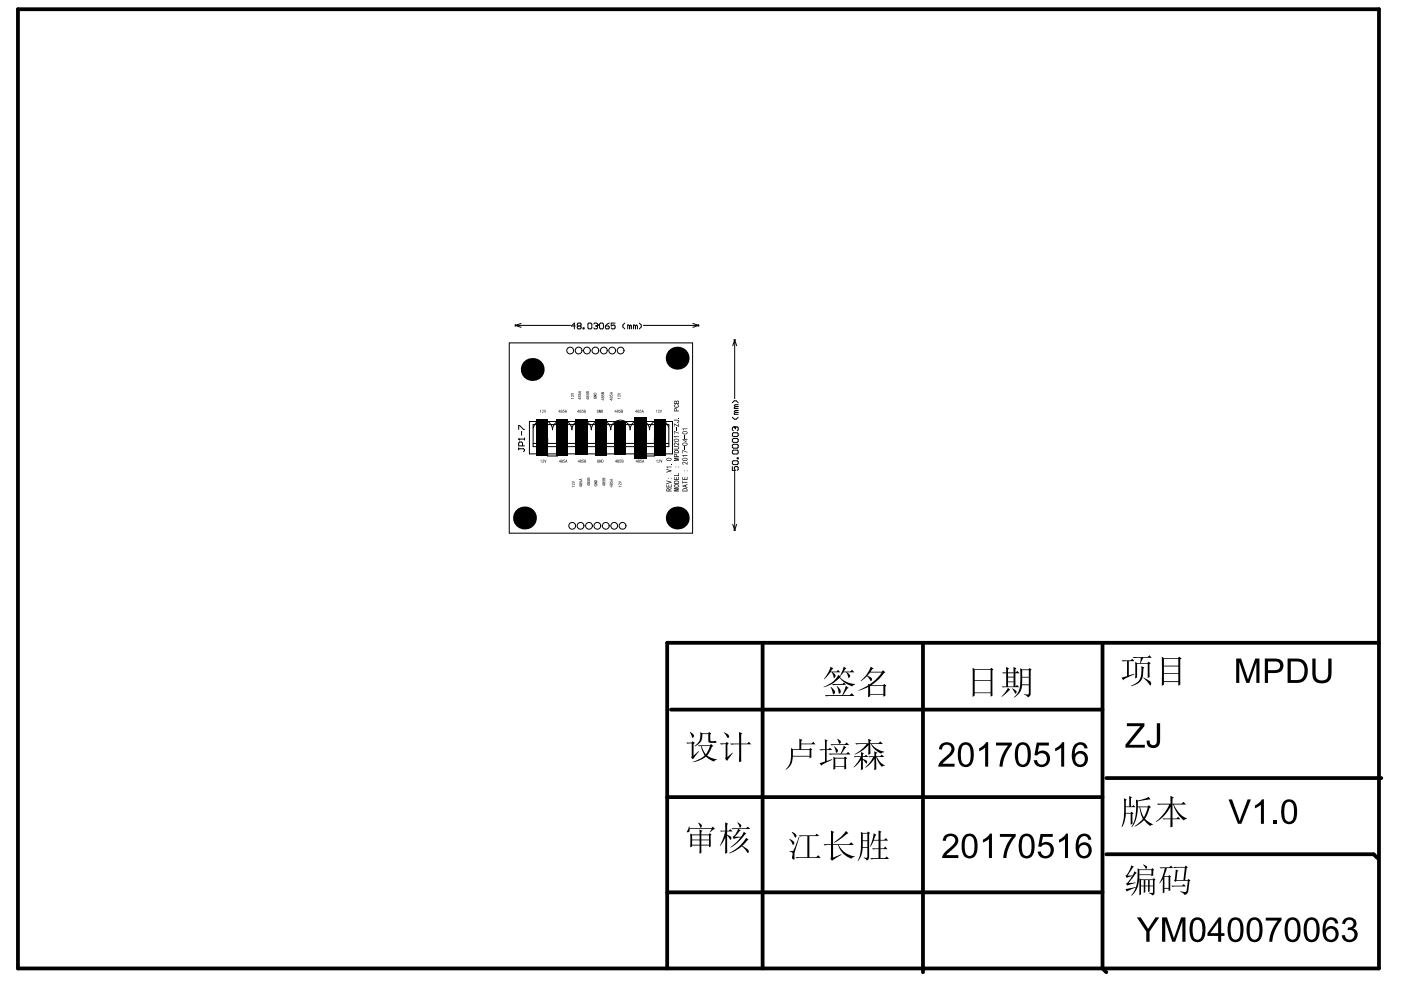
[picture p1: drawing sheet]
<svg xmlns="http://www.w3.org/2000/svg" width="287mm" height="202mm" viewBox="0 0 287 202" stroke-linecap="round" stroke-linejoin="round" font-family="sans-serif">
<g fill="none" stroke="#000" stroke-width=".2">
<path d="M104.3 70.2h37.5v39h-37.5zM105.5 66.6l1.2 .4M105.5 66.4v.4M105.5 66.6h11.3M106.7 66.2l-1.2 .4M109.1 74l-.3 .2M117.8 66.8h-.8l.6-.6v1.2M118.4 66.8l-.2-.2 .2-.4h.4l.2 .2-.2 .4M118.4 66.8l-.2 .2 .2 .4h.4l.2-.2-.2-.4M118.4 66.8h.4M119.4 67.2h.2v.2h-.2zM120.4 66.4l.2-.2h.4l.2 .2v.8l-.2 .2h-.4l-.2-.2z"/>
<path d="M121.6 66.4l.1-.2h.4l.2 .4M121.9 66.8h.2M122.1 66.8l.2 .2-.2 .4h-.4l-.1-.2M122.3 66.6h.1M122.3 66.6l-.2 .2M122.7 66.4l.2-.2h.4l.2 .2v.8l-.2 .2h-.4l-.2-.2zM123.9 66.8h.6l.2 .4-.2 .2h-.4l-.2-.2zM124.7 66.2l-.8 .6M125.9 66.2h-.8v.6l.4-.2 .4 .2v.4l-.2 .2h-.4l-.2-.2M127.9 66.2l-.4 .4v.4l.4 .4M128.9 66.8l-.4-.2v.8M128.9 66.8v.6"/>
<path d="M128.9 66.8l.2-.2 .2 .2v.6M130.1 66.8l.2-.2 .2 .2v.6M130.1 66.8l-.4-.2v.8M130.1 66.8v.6M130.9 66.2l.4 .4v.4l-.4 .4M131.7 66.6h11.3M141.8 66.2l1.2 .4M143 66.4v.4M143 66.6l-1.2 .4M150.2 69.6h.4M150.4 69.6l-.4 1.2M150.4 69.6l.4 1.2"/>
<path d="M150.4 69.6v12.1M106.2 89.9h.1M106.2 87.9v-.7h.2l.8 .7h.2M106.2 91.7v.4M106.2 91.9h1l.2 .2-.2 .4M106.2 89.9l.2 .2M106.2 89.9h1.2M106.8 88.3v.8M107 91.3v-.6l-.2-.2h-.4l-.2 .2v.6h1.2M107.4 89.7v.4M108.4 86.3h29.3v6.7h-29.3zM109.1 90.8h1v-1h2v1h2v-1h2v1h2v-1h2v1h1.9v-1h2v1h2v-1h2v1h2v-1h2v1h2v-1h1.9v1h1"/>
<path d="M109.1 87h27.8v4.5h-27.8zM110.9 91.8h.4M110.9 87.1l.1 .1M110.9 87.1h.4M110.9 87.1v.8M110.9 91.1v.7M110.9 91.1h.1M110.9 91.1h.4M110.9 87.9h.4M111 87.2v.6M111 91.1v.7M111 91.8h-.1"/>
<path d="M111 91.8h.2M111 91.1h.2M111 87.2h.2M111 87.8l-.1 .1M111 87.8h.2M111.2 87.2v.6M111.2 91.1v.7M111.2 91.8h.1M111.2 87.8l.1 .1M111.3 87.1l-.1 .1M111.3 87.1v.8M111.3 91.1v.7"/>
<path d="M111.3 91.1h-.1M112.1 93v.4h2v-.4M114.9 91.8h.3M114.9 91.1h.1M114.9 87.1h.3M114.9 87.1l.1 .1M114.9 91.1h.3M114.9 87.9h.3M114.9 87.1v.8M114.9 91.1v.7M115 87.8l-.1 .1M115 91.8h.2"/>
<path d="M115 91.1h.2M115 87.2h.2M115 87.2v.6M115 91.1v.7M115 91.8h-.1M115 87.8h.2M115.2 87.2v.6M115.2 91.1v.7M115.2 91.8h.1M115.2 87.8v.1M115.2 87.1v.1M115.2 91.1h.1"/>
<path d="M115.2 87.1v.8M118.9 91.8h.3M118.9 87.1h.3M118.9 91.1h.1M118.9 87.1l.1 .1M118.9 91.1h.3M118.9 87.9h.3M118.9 87.1v.8M118.9 91.1v.7M119 91.8h.1M119 91.1h.1M119 87.2h.1"/>
<path d="M119 87.8l-.1 .1M119 87.2v.6M119 91.1v.7M119 91.8h-.1M119 87.8h.1M119.1 87.2v.6M119.1 91.1v.7M119.1 91.8h.1M119.1 87.8l.1 .1M119.2 87.1l-.1 .1M119.2 91.1h-.1M119.2 87.1v.8"/>
<path d="M119.2 91.1v.7M122.9 91.8h.3M122.9 87.1h.3M122.9 91.1h.1M122.9 87.1v.1M122.9 91.1h.3M122.9 87.9h.3M122.9 87.1v.8M122.9 91.1v.7M122.9 91.8h.2M122.9 91.1h.2M122.9 87.2h.2"/>
<path d="M122.9 87.8v.1M122.9 87.2v.6M122.9 91.8h.1M122.9 87.8h.2M123.1 87.2v.6M123.1 91.1v.7M123.1 91.8h.1M123.1 87.8l.1 .1M123.2 87.1l-.1 .1M123.2 91.1h-.1M123.2 87.1v.8M123.2 91.1v.7"/>
<path d="M126.8 91.8h.4M126.8 87.1h.4M126.8 91.1h.1M126.8 87.1l.1 .1M126.8 91.1h.4M126.8 87.9h.4M126.8 87.1v.8M126.8 91.1v.7M126.9 91.8h.2M126.9 91.1h.2M126.9 87.2h.2M126.9 87.8l-.1 .1"/>
<path d="M126.9 87.2v.6M126.9 91.1v.7M126.9 91.8h-.1M126.9 87.8h.2M127.1 91.8h.1M127.1 87.2v.6M127.1 91.1v.7M127.1 87.8l.1 .1M127.2 87.1l-.1 .1M127.2 87.1v.8M127.2 91.1v.7M127.2 91.1h-.1"/>
<path d="M131.1 91.8h.3M131.1 87.1h.3M131.1 87.1l.1 .1M131.1 91.1h.3M131.1 87.9h.3M131.1 91.1h.1M131.1 87.1v.8M131.1 91.1v.7M131.2 91.8h.2M131.2 91.1h.2M131.2 87.2h.2M131.2 91.8h-.1"/>
<path d="M131.2 87.2v.6M131.2 91.1v.7M131.2 87.8h.2M131.2 87.8l-.1 .1M131.4 91.8h.1M131.4 87.2v.6M131.4 91.1v.7M131.4 87.8v.1M131.4 87.1v.1M131.4 91.1h.1M131.4 87.1v.8M132 93v.4h2v-.4"/>
<path d="M135.4 91.8h.3M135.4 87.1h.3M135.4 91.1h.3M135.4 87.9h.3M135.4 87.1l.1 .1M135.4 91.1h.1M135.4 87.1v.8M135.4 91.1v.7M135.5 91.8h.1M135.5 91.1h.1M135.5 87.2h.1M135.5 87.2v.6"/>
<path d="M135.5 91.1v.7M135.5 87.8h.1M135.5 91.8h-.1M135.5 87.8l-.1 .1M135.6 91.8h.1M135.6 87.2v.6M135.6 91.1v.7M135.6 87.8l.1 .1M135.7 87.1l-.1 .1M135.7 91.1h-.1M135.7 87.1v.8M135.7 91.1v.7"/>
<path d="M136.9 87.5a1.99 1.99 0 0 0-2.2-1.4 1.99 1.99 0 0 0-1.7 1.9 1.99 1.99 0 0 0-2-2 1.99 1.99 0 0 0-2 2 1.99 1.99 0 0 0-2-2 1.99 1.99 0 0 0-2 2 1.99 1.99 0 0 0-2-2 1.99 1.99 0 0 0-1.9 2 1.99 1.99 0 0 0-2-2 1.99 1.99 0 0 0-2 2 1.99 1.99 0 0 0-2-2 1.99 1.99 0 0 0-2 2 1.99 1.99 0 0 0-1.8-1.9 1.99 1.99 0 0 0-2.1 1.6M149.9 90l.2-.2h.8l.2 .2v.4l-.2 .2h-.8l-.2-.2zM149.9 88.8l.2-.2h.8l.2 .2v.4l-.2 .2h-.8l-.2-.2zM149.9 91.2l.2-.2h.8l.2 .2v.4l-.2 .2h-.8l-.2-.2zM149.9 92.4l.2-.2h.8l.2 .2v.4l-.2 .2h-.8l-.2-.2zM149.9 94.6l.2-.2h.8l.2 .2v.4l-.2 .2h-.8l-.2-.2zM149.9 95.6v.7h.6l-.2-.4 .2-.3h.4l.2 .2v.3l-.2 .2M149.9 85.5l.4 .4h.4l.4-.4M149.9 82.5l.4-.4h.4l.4 .4M150.3 87.4h.1M150.3 87.4l-.4 .2v.4l.2 .2M150.3 87.4l.2 .2"/>
<path d="M150.4 96.5v12.1M150.5 83.3l-.2 .4h.8M150.5 84.5l-.2 .4h.8M150.5 87.6l.2-.2 .4 .2v.4l-.2 .2M150.5 87.6v.2M150.5 84.5h.6M150.5 83.3h.6M150.9 93.8h.2v.2h-.2zM151.1 84.1h-.6l-.2 .2 .2 .2M151.1 82.9h-.6l-.2 .2 .2 .2M107.5 104.4l-.2 .3M138.8 104.4l-.3 .3"/>
<path d="M150 107.4l.4 1.2M150.2 108.6h.4M150.8 107.4l-.4 1.2"/>
<circle cx="116.7" cy="71.8" r=".69"/>
<circle cx="118.5" cy="71.8" r=".69"/>
<circle cx="120.2" cy="71.8" r=".69"/>
<circle cx="121.9" cy="71.8" r=".69"/>
<circle cx="123.6" cy="71.8" r=".69"/>
<circle cx="125.3" cy="71.8" r=".69"/>
<circle cx="127.1" cy="71.8" r=".69"/>
<circle cx="117.1" cy="107.7" r=".69"/>
<circle cx="118.9" cy="107.7" r=".69"/>
<circle cx="120.6" cy="107.7" r=".69"/>
<circle cx="122.3" cy="107.7" r=".69"/>
<circle cx="124" cy="107.7" r=".69"/>
<circle cx="125.7" cy="107.7" r=".69"/>
<circle cx="127.4" cy="107.7" r=".69"/>
</g>
<g fill="#000">
<path d="M110.5 84l.2-.1v.6zM110.6 94.3l.2-.2v.6l-.1-.4zM111 83.9l.3 .1-.3 .5h.3h-.4l.3-.4v-.1l-.3 .1zM111.1 94.2h.3l-.3 .5h.3h-.4l.3-.4-.1-.1-.2 .1zM111.4 83.9l.2 .5 .2-.5-.2 .6zM111.4 94.1l.3 .5 .2-.5-.2 .7zM115.3 83.9h.3l-.3 .2 .3 .1-.1 .3-.3-.1h.3l-.1-.2h-.2zM115.4 94.1h.2l-.2 .2 .3 .2-.1 .2-.3-.1 .2 .1 .1-.2-.3-.1zM116.9 80.5l.6 .2-.6 .2 .4-.2zM116.9 81.5l.6 .1-.5 .1zM117.1 98.5l.6 .3-.6 .2 .4-.2zM117.1 99.6l.6 .1-.5 .1z"/>
<path d="M116.9 81h.3l.2 .2 .1-.3v.4l-.4-.3-.1 .3zM117.1 99.1l.2-.1 .3 .3 .1-.3v.4l-.5-.3v.3zM118.3 80.6l.2 .2 .1-.2h.2l.1 .2-.1 .1 .1-.2-.2-.1-.1 .3h-.3zM118.6 98.5l.2 .3v-.3h.3l.1 .3-.2 .1 .1-.2-.1-.1h-.2l.1 .3-.3-.1zM119.1 83.9h.3l-.2 .1v.1l.2 .2-.1 .2-.2-.1h.3l-.1-.2h-.2zM119.2 94.1h.3l-.3 .2 .3 .2-.1 .2-.3-.1h.3v-.2h-.2zM120 80.6l.1 .3h.1l.1-.3 .3 .3-.2 .1 .1-.3h-.2v.3l-.3-.1zM120.2 98.3l.2 .3v-.3h.3l.1 .2-.2 .2 .1-.3-.2-.1v.3h-.3zM121.5 80.9h.6l-.4 .3 .4 .1h-.6l.5-.3zM121.6 81.4l.1-.1-.1 .3h.3l.2-.1h-.3v-.2h.3v.2l-.4 .2zM121.7 99.3l.2-.1-.2 .3h.4l.1-.1-.2-.1v.1v-.2h.3v.3l-.5 .1zM121.7 98.8h.6l-.5 .3 .5 .1h-.6l.4-.3z"/>
<path d="M122.2 84h.3v.1l-.2-.1v.3l.1 .2v-.3h.1v.3h-.3zM122.3 94.2h.3v.1l-.2-.1-.1 .3 .2 .2v-.3h.1v.3h-.3zM122.6 83.9l.3 .5 .1-.5v.6l-.3-.4-.1 .4zM122.7 94.1l.3 .5 .1-.5v.6l-.3-.4-.1 .4zM123.1 80.8l.1 .2h.1l.1-.3 .3 .3-.2 .1 .1-.2-.2-.1v.3h-.3zM123.3 98.3l.2 .3v-.2l.3-.1 .1 .3-.1 .1 .1-.2-.3-.1v.3l-.3-.1zM124.8 80.8l.2 .3 .1-.3h.2l.1 .3-.1 .1 .1-.3h-.2l-.1 .3-.2-.1zM124.8 98.6l.1 .2h.1l.2-.3 .1 .1 .1 .2-.1 .1 .1-.2-.2-.1-.1 .3h-.2zM126.4 80.5l.7 .2-.7 .2 .5-.2zM126.4 81.5l.6 .1-.4 .1zM126.6 98.5l.6 .3-.6 .2 .5-.2zM126.6 99.6l.6 .1-.4 .1z"/>
<path d="M126.8 83.9h.3l-.3 .1v.1l.3 .2-.1 .2-.3-.1h.3v-.2h-.3zM126.9 94.1h.3l-.3 .2 .3 .2-.1 .2-.3-.1h.3v-.2h-.3zM126.5 81h.2l.3 .2v-.3v.4l-.4-.3-.1 .3zM126.7 99.1h.2l.3 .2v-.3v.4l-.4-.3-.1 .3zM131 83.9h.3l-.2 .1-.1 .1 .3 .2-.1 .2-.3-.1h.3v-.2h-.3zM131.1 94.1h.3l-.3 .2 .3 .2-.1 .2-.3-.1h.3v-.2h-.3zM134.3 84.1l.2-.2v.6l-.1-.5zM134.4 94.3l.2-.2v.6l-.1-.4zM134.7 84h.3l-.2 .5h.2h-.3l.3-.4zM134.8 94.2h.3l-.2 .5h.2h-.3l.2-.3v-.2l-.2 .1zM135.1 83.9l.2 .5 .2-.5-.2 .6zM135.2 94.1l.2 .5 .2-.5-.2 .7z"/>
<path d="M136.4 98.4l1.1 .3v.1l-1.1 .3v-.1l.8-.2-.8-.3zM136.4 96.1l1.1 .3v.1l-1.1 .3v-.2l.8-.2-.8-.2zM136.4 95.6h1.1v.1h-.9l.2 .2h-.1zM136.4 99.3h.1v.4h.4v-.4h.1v.4h.4v-.5h.1v.6h-1.1zM137.3 95l.2 .1zM138 89.3h1v.1h-.8l.1 .2h-.1zM138.4 87.5l.1 .7zM138 82.9l.3-.1-.2 .3 .1 .2 .7-.1-.3-.4 .3 .1 .1 .3-.2 .3h-.6l-.2-.3zM138 86h.9l.1 .4-.4 .2v-.2h.3l-.1-.3h-.8zM138 91.4l.9 .1 .1 .4-.2 .1h-.8v-.1l.9-.1-.1-.2h-.8zM138 90.8l.4-.1 .5 .4v-.5h.1v.7l-.8-.5-.1 .2 .1 .3-.2-.2zM138 100h1v.1h-.7l.7 .2-.7 .2h.7v.1h-1v-.2l.6-.1-.6-.1z"/>
<path d="M138 97.7l.1 .4h.3v-.4h.1v.4h.4v-.4h.1v.6h-1zM138 97.4h.9v-.5h.1v.6h-1zM138 93.8h1v.1h-.7l.7 .1-.7 .3h.7v.1h-1v-.2l.6-.1-.6-.2zM138 88.3l1 .4v.1l-.9-.4-.1 .5zM138 86.8l.9 .4v-.5h.1v.7l-.9-.5-.1 .5zM138.9 85.6l.1 .2zM139.7 98.4l.1 .3h.9v.1h-.9l-.1 .3zM139.7 93.2h1v.2h-.8l.1 .2h-.1zM139.7 87.8h1v.1h-.8l.1 .2h-.1zM140.2 91.4l.1 .7zM140.2 89.1l.1 .7zM139.7 94.7l.3-.1 .6 .4v-.4h.1v.6l-.8-.5-.1 .2 .1 .3-.2-.1z"/>
<path d="M139.7 97.7l.1 .4h.3v-.4h.2v.4h.3v-.4h.1v.6h-1zM139.7 92.2l1 .4v.1l-.9-.4-.1 .5zM253.1 134.9h1l1.4 4.3 1.5-4.3h.8v5h-.6v-4.2l-1.4 4.2h-.6l-1.5-4.3v4.3h-.6zM268.7 134.9h.6v2.9a1.31 1.31 0 0 0 1 1.5 1.31 1.31 0 0 0 1.6-.9v-3.5h.7v3a1.79 1.79 0 0 1-1.7 2l-.3 .1a1.8 1.8 0 0 1-1.9-2.2zM192.6 152.5l.7-.4 .9-.1a1.36 1.36 0 0 1 1.1 2l-.5 .7-1.9 1.7h2.5v.6h-3.3l.4-1 1.2-1a2.29 2.29 0 0 0 1.1-1.7 .98 .98 0 0 0-1.1-.8 .98 .98 0 0 0-.9 1h-.6zM200.4 153.3l.9-.6 .6-.7h.4v5h-.6v-3.9l-1.3 .7zM203.9 152.1h3.2v.5l-.9 1.3-.6 1.4-.4 1.7h-.6l.2-1.4 .7-1.6 .9-1.3h-2.5zM212.2 152.1h2.5v.6h-2l-.2 1.3a1.67 1.67 0 0 1 2.5 1.2 1.67 1.67 0 0 1-2 1.9 1.46 1.46 0 0 1-1.4-1.4h.7a1.02 1.02 0 0 0 1.2 .9 1.02 1.02 0 0 0 .8-1.3 1.07 1.07 0 0 0-.8-1 1.07 1.07 0 0 0-1.2 .4h-.5zM216 153.3l.9-.6 .6-.7h.4v5h-.7v-3.9l-1.2 .7zM230.7 148.1h3.6v.6l-3.2 3.8h3.3v.6h-4v-.6l3.1-3.8h-2.8zM236.8 148.1h.7v3.5a1.39 1.39 0 0 1-1.3 1.6 1.39 1.39 0 0 1-1.5-1.5l.6-.1a.78 .78 0 0 0 .8 1 .78 .78 0 0 0 .7-1zM193.4 171.2l.5-.3a1.55 1.55 0 0 1 2.1 .6 1.55 1.55 0 0 1-.6 2.1l-1.7 1.5h2.5v.6h-3.3v-.4l.5-.7 1.2-1.1a2.13 2.13 0 0 0 1-1.4 .98 .98 0 0 0-1.1-.9 .98 .98 0 0 0-.9 1h-.6z"/>
<path d="M201.2 172l.9-.6 .6-.7h.4v5h-.6v-3.9l-1.3 .8zM204.7 170.8h3.2v.5l-.8 1-.6 1.3-.5 2.1h-.6l.2-1.4 .6-1.6 .9-1.3h-2.4zM213 170.8h2.5v.6h-2l-.2 1.3a1.67 1.67 0 0 1 2.5 1.2 1.67 1.67 0 0 1-2 1.9 1.43 1.43 0 0 1-1.4-1.4h.7a1.05 1.05 0 0 0 1.3 .9 1.05 1.05 0 0 0 .7-1.5 1.07 1.07 0 0 0-.9-.8 1.07 1.07 0 0 0-1.1 .5l-.6-.1zM216.8 172l.9-.6 .5-.7h.4v5h-.6v-3.9l-1.2 .8zM236.9 164.6h2.7v-1.6l.7 .3-.3 .3v1h1.9l.4-.4 .5 .6h-2.5a6.1 6.1 0 0 0 2.7 2.9l-.6 .3a6.6 6.6 0 0 1-2.2-3.2h-.2v2.8h.9l.3-.3 .5 .5h-1.7l.1 1.5-.5 .2v-1.7h-1.4l-.2-.2h1.6v-2.3a7.7 7.7 0 0 1-3 3.1v-.1a8.4 8.4 0 0 0 2.8-3.5l-2.3 .1zM251.5 163.7h.7l1.6 4.5 1.6-4.5h.7l-2 5h-.7zM256.9 165l.8-.5 .7-.8h.3v5h-.6v-3.9l-1.2 .8zM260.7 168h.7v.7h-.7zM232.7 187.9h.8l1.5 2.3 1.5-2.3h.8l-2 2.9v2.1h-.6v-2.1zM237.9 187.9h1l1.4 4.3 1.5-4.3h.9v5h-.7v-4.2l-1.4 4.2h-.6l-1.4-4.3v4.3h-.7zM259.1 187.9h3.3v.5l-1 1.4-.6 1.4-.3 1.7h-.7l.3-1.5 .6-1.6 .9-1.3h-2.5zM275.1 188.3l.3-.2a1.37 1.37 0 0 1 1.7 0 1.37 1.37 0 0 1 .3 1.8l-.4 .3a1.46 1.46 0 0 1 .8 1.8 1.46 1.46 0 0 1-1.7 1 1.46 1.46 0 0 1-1.4-1.4l.6-.1a1 1 0 0 0 1.2 .9 1 1 0 0 0 .7-1.3 1 1 0 0 0-1.3-.6l.1-.5a.86 .86 0 0 0 1.1-.8 .86 .86 0 0 0-.9-.9 .86 .86 0 0 0-.8 1l-.7-.1z"/>
<path d="M114.6 83.9l.1 .4-.1 .2v-.1h-.3zM114.6 84l-.2 .3h.2z"/>
<path d="M114.7 94.1v.6l-.3-.1zM114.6 94.3l-.1 .2h.1z"/>
<path d="M114.8 84h.3l-.1 .5-.2-.1zM114.8 84.4a.15 .15 0 0 0 .3 0 .15 .15 0 0 0-.3 0zM114.8 84.1a.1 .1 0 0 0 .2 0 .1 .1 0 0 0-.2 0z"/>
<path d="M114.9 94.2h.3l-.1 .5-.3-.1zM114.9 94.6a.11 .11 0 0 0 .2 0 .11 .11 0 0 0-.2 0zM114.9 94.3a.1 .1 0 0 0 .2 0 .1 .1 0 0 0-.2 0z"/>
<path d="M115.8 83.9l.2 .6-.1-.2-.3 .2zM115.8 84.1l.1 .2z"/>
<path d="M115.9 94.1l.2 .6-.1-.1-.3 .1zM115.9 94.3v.2h.1z"/>
<path d="M118.5 83.9v.6l-.1-.1h-.2zM118.4 84l-.2 .3h.2z"/>
<path d="M118.5 94.1l.1 .6-.3-.1zM118.5 94.3l-.2 .2h.2z"/>
<path d="M118.7 83.9l.3 .1-.1 .5-.3-.1zM118.7 84.4a.12 .12 0 0 0 .2 0 .12 .12 0 0 0-.2 0zM118.7 84.1a.1 .1 0 0 0 .2 0 .1 .1 0 0 0-.2 0z"/>
<path d="M118.7 94.2h.3v.5h-.3zM118.8 94.6a.11 .11 0 0 0 .2 0 .11 .11 0 0 0-.2 0zM118.8 94.3a.1 .1 0 0 0 .2 0 .1 .1 0 0 0-.2 0z"/>
<path d="M118.4 81.1l.4-.1 .1 .3-.5 .1zM118.6 81.2a.15 .15 0 0 0 .3 0 .15 .15 0 0 0-.3 0zM118.4 81.2a.1 .1 0 0 0 .2 0 .1 .1 0 0 0-.2 0z"/>
<path d="M118.3 81.5l.5-.1 .1 .2h-.1l-.1 .3zM118.5 81.6l.2 .2v-.2z"/>
<path d="M118.3 80.3l.6-.2-.1 .1 .1 .3zM118.5 80.3l.2 .1v-.2z"/>
<path d="M118.6 99l.5-.1 .1 .3-.5 .1zM118.9 99.1a.12 .12 0 0 0 .2 0 .12 .12 0 0 0-.2 0zM118.6 99.1a.1 .1 0 0 0 .2 0 .1 .1 0 0 0-.2 0z"/>
<path d="M118.6 99.4h.4l.2 .1-.2 .3zM118.7 99.5l.3 .2v-.2z"/>
<path d="M118.6 98.2l.6-.2-.2 .1 .2 .3zM118.7 98.2l.2 .1v-.1z"/>
<path d="M119.5 83.9l.4 .1v.5h-.4zM119.6 84v.2h.2v-.2zM119.6 84.2v.3l.2-.1v-.1z"/>
<path d="M119.6 94.1l.3 .1v.5h-.3zM119.7 94.2v.2h.2zM119.7 94.5v.2h.2v-.2z"/>
<path d="M120 81.1h.5l.1 .2-.5 .1zM120.3 81.2a.11 .11 0 0 0 .2 0 .11 .11 0 0 0-.2 0zM120.1 81.2a.1 .1 0 0 0 .1 0 .1 .1 0 0 0-.1 0z"/>
<path d="M120 80.2h.5l.1 .3h-.6zM120.1 80.3v.1h.1v-.2zM120.3 80.3v.1h.2v-.2z"/>
<path d="M120 81.6l.5-.1 .1 .1-.2 .3zM120.1 81.6l.3 .2v-.2z"/>
<path d="M120.2 98.8l.5-.1 .1 .3-.5 .1zM120.5 98.9a.11 .11 0 0 0 .2 0 .11 .11 0 0 0-.2 0zM120.2 98.9a.11 .11 0 0 0 .2 0 .11 .11 0 0 0-.2 0z"/>
<path d="M120.2 97.9l.5-.1 .1 .4h-.6zM120.3 97.9l-.1 .2h.2v-.2zM120.5 97.9v.2h.2v-.2z"/>
<path d="M120.2 99.2l.4-.1 .2 .2h-.2v.3zM120.3 99.3l.3 .2v-.2z"/>
<path d="M121.6 80.5h.4l.1 .3h-.6zM121.6 80.6v.1h.5l-.2-.2z"/>
<path d="M121.7 98.4h.5l.1 .3h-.6zM121.7 98.5v.1h.5l-.1-.2z"/>
<path d="M123.1 83.9l.3 .1-.1 .5h-.2zM123.2 84v.5l.2-.3z"/>
<path d="M123.1 80.4l.5-.1 .1 .4h-.6zM123.2 80.4v.2h.1v-.2zM123.4 80.4v.2h.2v-.2z"/>
<path d="M123.1 81.2h.5l.1 .3h-.5zM123.4 81.4a.12 .12 0 0 0 .2 0 .12 .12 0 0 0-.2 0zM123.1 81.4a.1 .1 0 0 0 .2 0 .1 .1 0 0 0-.2 0z"/>
<path d="M123.2 94.1l.3 .2-.1 .4h-.2zM123.2 94.2l.1 .5 .2-.3z"/>
<path d="M123.1 81.7l.5-.1 .1 .2-.2 .2zM123.2 81.8l.3 .1v-.1z"/>
<path d="M123.3 98.8l.5-.1 .1 .3-.5 .1zM123.6 98.9a.15 .15 0 0 0 .3 0 .15 .15 0 0 0-.3 0zM123.3 98.9a.15 .15 0 0 0 .3 0 .15 .15 0 0 0-.3 0z"/>
<path d="M123.4 97.9l.4-.1 .1 .4h-.6zM123.4 98v.1h.2l-.1-.2zM123.7 97.9l-.1 .2h.2v-.2z"/>
<path d="M123.3 99.2h.5l.1 .1h-.1l-.1 .3zM123.4 99.3l.3 .2v-.2z"/>
<path d="M124.9 81.3l.4-.1 .1 .3-.5 .1zM125.1 81.4a.15 .15 0 0 0 .3 0 .15 .15 0 0 0-.3 0zM124.9 81.4a.1 .1 0 0 0 .2 0 .1 .1 0 0 0-.2 0z"/>
<path d="M124.8 99.1l.5-.1 .1 .2-.5 .1zM125.1 99.2a.15 .15 0 0 0 .3 0 .15 .15 0 0 0-.3 0zM124.9 99.2a.1 .1 0 0 0 .2 0 .1 .1 0 0 0-.2 0z"/>
<path d="M124.8 81.7h.5l.1 .1h-.1l-.1 .3zM124.9 81.8l.3 .2v-.2z"/>
<path d="M124.8 99.5l.5-.1 .1 .2-.2 .2zM125 99.6l.2 .2v-.2z"/>
<path d="M124.8 80.5l.6-.2-.2 .1 .2 .3zM125 80.5l.2 .1v-.1z"/>
<path d="M124.8 98.2l.6-.1-.2 .1 .2 .3zM125 98.3h.2v-.1z"/>
<path d="M126.1 83.9l.1 .4-.1 .2v-.1h-.3zM126.1 84l-.2 .3h.2z"/>
<path d="M126.2 94.1v.6l-.3-.1zM126.2 94.3l-.2 .2h.2z"/>
<path d="M126.3 83.9l.3 .1-.1 .5-.2-.1zM126.3 84.4a.15 .15 0 0 0 .3 0 .15 .15 0 0 0-.3 0zM126.4 84.1a.1 .1 0 0 0 .2 0 .1 .1 0 0 0-.2 0z"/>
<path d="M126.4 94.2h.3l-.1 .5-.2-.1zM126.4 94.6a.15 .15 0 0 0 .3 0 .15 .15 0 0 0-.3 0zM126.4 94.3a.1 .1 0 0 0 .2 0 .1 .1 0 0 0-.2 0z"/>
<path d="M127.2 83.9l.3 .1v.5h-.3zM127.2 84v.2h.2v-.2zM127.2 84.2v.3l.2-.1v-.1z"/>
<path d="M127.3 94.1l.3 .1v.5h-.3zM127.3 94.2v.2h.2zM127.3 94.5v.2h.2v-.2z"/>
<path d="M130.3 83.9l.2 .4-.1 .2-.1-.1h-.3zM130.3 84l-.2 .3h.2z"/>
<path d="M130.4 94.1l.1 .6-.4-.1zM130.4 94.3l-.2 .2h.2z"/>
<path d="M130.6 83.9l.2 .1v.5l-.3-.1zM130.6 84.4a.12 .12 0 0 0 .2 0 .12 .12 0 0 0-.2 0zM130.6 84.1a.1 .1 0 0 0 .2 0 .1 .1 0 0 0-.2 0z"/>
<path d="M130.6 94.2h.3v.5l-.3-.1zM130.7 94.6a.11 .11 0 0 0 .2 0 .11 .11 0 0 0-.2 0zM130.7 94.3a.1 .1 0 0 0 .2 0 .1 .1 0 0 0-.2 0z"/>
<path d="M131.6 83.9l.2 .6-.1-.2-.3 .2zM131.6 84.1l-.1 .2h.1z"/>
<path d="M131.6 94.1l.3 .6-.1-.1-.3 .1zM131.7 94.3l-.1 .2h.1z"/>
<path d="M136.4 93.9l.3-.1h.5l.3 .3-.2 .2-.6 .1-.3-.2zM136.5 94l.3 .3 .6-.2-.3-.2z"/>
<path d="M136.8 97.9l.1 .2zM137.3 97.9l.2 .2z"/>
<path d="M136.5 100.1l.3-.1 .2 .2 .5-.2v.1l-.5 .2v.2h.5v.1h-1.1zM136.6 100.2l-.1 .3h.4v-.3z"/>
<path d="M138 93.1l.5-.1 .1 .5h.4v.1h-1zM138.1 93.2v.3h.4l-.1-.4z"/>
<path d="M138.1 83.7h.4l.1 .4h.4v.1h-1zM138.1 83.8v.3h.4l-.1-.3z"/>
<path d="M138 90l.8-.1 .2 .3-.2 .2-.5 .1-.3-.2zM138.1 90.1v.2l.3 .1 .5-.2-.2-.2z"/>
<path d="M138.3 95.6l.1 .1zM138.9 95.6l.1 .1z"/>
<path d="M138 99.3l.7-.1 .3 .4-.3 .2h-.5l-.2-.2zM138.1 99.5l.1 .2h.2l.5-.1-.3-.3z"/>
<path d="M138.1 98.6l.3-.2 .4 .1 .2 .6h-1zM138.1 98.7v.2h.8l-.2-.3z"/>
<path d="M138.1 92.3l.3-.1 .4 .1 .2 .5h-1zM138.1 92.5v.2h.8l-.2-.4z"/>
<path d="M138 82.2l.9-.1 .1 .6h-1zM138.1 82.3v.3h.3v-.4zM138.6 82.2l-.1 .4h.4v-.3z"/>
<path d="M139.7 93.9l.7-.1 .3 .1 .1 .2-.3 .3h-.5l-.3-.2zM139.8 94v.1l.3 .2 .5-.2-.2-.2z"/>
<path d="M139.7 90.8l.7-.1 .4 .3-.2 .2-.5 .1-.4-.2zM139.8 90.9v.2l.3 .1 .5-.2-.2-.2z"/>
<path d="M139.7 88.4l.7-.1 .3 .1 .1 .3-.2 .2h-.6l-.3-.2zM139.8 88.5l.1 .3h.2l.5-.2-.3-.2z"/>
<path d="M140 96.4l.2 .1zM140.6 96.4l.1 .1z"/>
<path d="M139.8 100.1h.8l.1 .5h-1zM139.9 100.2l-.1 .3h.8l-.1-.3z"/>
<path d="M139.7 90h.7l.1-.2 .2 .3h-.2l-.1 .4zM139.9 90.1l.5 .3v-.3z"/>
<path d="M139.7 99.5l1-.3v.1l-.3 .1v.3l.3 .1v.1l-1-.3zM139.9 99.5l.4 .2v-.3z"/>
<path d="M170 136.5l.6 .4-.5 .6h1.2l.3-.3 .4 .5h-1.6a.65 .65 0 0 1 .6 .4 .65 .65 0 0 1-.2 .7l-.5-1.1a.59 .59 0 0 0-.7 .5l-.9 .9 .8-1.4zM172.7 136.5l.6 .4-.6 .6h1.4l.3-.3 .5 .5h-1.5a.65 .65 0 0 1 .5 1.1 .23 .23 0 0 1-.3-.1 .23 .23 0 0 1 0-.3l-.4-.7h-.5l-.8 .7zM168.6 140.7l.9-.5a4.5 4.5 0 0 0 2.1-2l.6 .4-.3 .1 .2 .2 .8 .6 1.1 .4 1 .2v.1l-.5 .4-1.5-.7-.9-.8a.34 .34 0 0 0-.3-.2 .34 .34 0 0 0-.3 .3l-1.2 .9-1.3 .6zM170 140.7h.1a1.25 1.25 0 0 1 .8 1.3 .23 .23 0 0 1-.3 .2 .23 .23 0 0 1-.1-.4zM171.3 140.5h.1a1.19 1.19 0 0 1 .6 1.4l-.1 .2-.2-.1zM168.9 142.4h3.5l.8-1.9 .6 .4-.3 .1-.9 1.4h1.3l.5-.4 .5 .5-5.8 .1zM170.3 140.1h2.1l.4-.3 .4 .5h-2.6z"/>
<path d="M178.3 136.5l.6 .5-.3 .1-.4 .5h2.3l.2-.3 .6 .4-.4 .2-1.3 1.5-1.2 .9h2.4l.2-.2 .5 .3-.3 .2 .1 1.9-.5 .2v-.4h-2.7v.3l-.4 .2v-2.1l-2 .8 1.4-.8a.79 .79 0 0 0 .6-.6l.3 .1 1.1-.9 1.4-1.6h-2.4l-1.1 1.3-.7 .5-.1-.1 1.2-1.3zM177.5 138.4l.7 .3a.38 .38 0 0 1 .3 .3 .38 .38 0 0 1-.3 .4zM178.1 140.5v1.6h2.7v-1.6z"/>
<path d="M199.5 137.2v2.1h3.3v-2.1zM199.5 139.4v2.4h3.3v-2.4zM199.1 136.8l.4 .2h3.2l.2-.2 .5 .3-.2 .2v5.2l-.4 .2v-.7h-3.3v.5l-.4 .2z"/>
<path d="M206.4 137.9v.7h1.1v-.7zM206.4 138.8v.8h1.1v-.8zM206.4 139.7v.9h1.1v-.9zM206 136.6l.6 .3-.2 .2v.6h1.1v-1.1l.6 .3-.2 .2v.6l.4-.3 .4 .5h-.8v2.7l.3-.3 .5 .4-3.4 .1-.2-.2h.9v-2.7h-.6l-.2-.2h.8zM206.3 140.9l.5 .4-1.7 1.4zM207.2 141h.1a.87 .87 0 0 1 .8 .9l-.3 .1zM209.3 137.3v1.3h1.3v-1.3zM209.3 138.8l-.1 1.4h1.4v-1.4zM208.9 136.8l.4 .3h1.3l.2-.3 .4 .3-.2 .2v5a.42 .42 0 0 1-.4 .5 .42 .42 0 0 1-.5-.3l-.5-.3a.68 .68 0 0 0 1-.2v-1.7h-1.4v.3a2.64 2.64 0 0 1-1.6 2.2l.7-.8 .5-1.1z"/>
<path d="M229.6 135.2h1.8l.4-.3 .4 .5h-1.1v2.9l1.1-.3v.1l-1.8 .8-.5 .4-.3-.5 1.1-.3v-3.1l-.8 .1zM231.9 134.6h3l.4-.4 .5 .5h-1.8l-.5 1.1h1.4l.2-.3 .5 .4-.3 .1 .1 2.7-.4 .2v-3h-2.2v2.8l-.4 .3v-3.4l.4 .2h.6l.1-1.1-1.4 .1zM233.6 136.4l.7 .3-.2 .2-.1 .4a2.61 2.61 0 0 1-.9 2.6l-.9 .4-.7 .2 1-.5 .8-.7 .3-1.1zM234.1 138.8l.8 .4a.73 .73 0 0 1 .6 1.2z"/>
<path d="M238.3 138v1.5h2.9v-1.5zM237.8 134.5l.5 .3h2.9l.2-.3 .5 .4-.3 .2v5.1l-.4 .2v-.7h-2.9v.5l-.5 .3zM238.3 134.9v1.4h2.9v-1.4zM238.3 136.5v1.4h2.9v-1.4z"/>
<path d="M258.9 134.9h2.7a1.5 1.5 0 0 1 1.1 1.8 1.5 1.5 0 0 1-1.8 1.1h-1.3v2.1h-.7zM259.6 135.5v1.8h1.3a.93 .93 0 0 0 1.2-1 .93 .93 0 0 0-1.2-.8z"/>
<path d="M263.6 134.9l2.7 .1a2.78 2.78 0 0 1 .9 4.1l-.4 .5-.6 .2-2.6 .1zM264.2 135.5v3.8h1.4a1.72 1.72 0 0 0 1.4-2.3 1.48 1.48 0 0 0-1.7-1.5z"/>
<path d="M141.2 149.9h.2a.73 .73 0 0 1 .5 1.1 .3 .3 0 0 1-.3 0 .3 .3 0 0 1-.1-.4zM140.5 152.1h1.1l.2-.3 .5 .4-.3 .2v2.4l1-1 .1 .1-1.2 1.6-.4-.4 .1-.3v-2.6l-.9 .1zM143.6 152.8l.5 1.2 .4 .5 .8-1.7zM142.9 152.6h2.4l.2-.2 .5 .4-.3 .1-.9 1.9 1 .5 1 .2-.6 .4a3 3 0 0 1-1.7-.9 5.1 5.1 0 0 1-2.7 1l1.4-.5a1.49 1.49 0 0 0 1-.9l-.7-1.8-.4 .1zM143.4 149.9l.4 .3h1.2l.2-.3 .4 .4-.2 .1v1.3l.3 .1 .6-.1a.26 .26 0 0 1 .3 0 .26 .26 0 0 1 .1 .4 .26 .26 0 0 1-.4 0h-.9l-.3-.1-.1-1.7-1.2 .1a2.13 2.13 0 0 1-1.6 2.4l.3-.2a2.13 2.13 0 0 0 .9-1.9z"/>
<path d="M148.2 149.9l.1 .1a1 1 0 0 1 .9 1 .31 .31 0 0 1-.3 .1 .31 .31 0 0 1-.2-.4zM147.4 152.2h1.1l.3-.3 .4 .4-.3 .2v2.6l1.1-1v.1l-1.1 1.6-.5-.4 .2-.4v-2.6l-1 .1zM151.3 149.9l.7 .3-.3 .2v1.9h1.3l.3-.4 .5 .5h-2.1l.1 3.5-.5 .2v-3.7l-1.6 .1-.2-.2h1.8z"/>
<path d="M162.3 153.6v1.2h3.4v-1.2zM163.6 151.3l.7 .3-.3 .2v.5h2.1l.4-.4 .5 .5h-3v1.1h1.7l.2-.3 .4 .3-.2 .2v1.4l-.4 .2v-.3l-3.4 .1a2.52 2.52 0 0 1-1.5 2.5l.3-.3a5.6 5.6 0 0 0 .8-4.1l.4 .3h1.3z"/>
<path d="M171.4 151.3h.1a.62 .62 0 0 1 .5 1h-.2zM170 152.4h3l.3-.3 .5 .5-3.6 .1zM170.7 152.9h.1a.85 .85 0 0 1 .6 1.2h-.2zM169.6 154.3h2.5l.6-1.6 .5 .4-1 1.2h1.1l.3-.3 .5 .5-4.2 .1zM170.6 155l.4 .2h1.8l.2-.3 .4 .4-.2 .2v1.9l-.4 .2v-.6h-1.8v.5l-.4 .1zM171 155.4v1.5h1.8v-1.5zM168.9 151.4l.5 .3-.2 .1v1.7h.4l.3-.3 .5 .4h-1.2v2.2l1.1-.3 .1 .1-2.3 1.2-.3-.5 1.1-.3v-2.4l-.9 .1-.2-.2h1.1z"/>
<path d="M175.1 152.2h2.7l-.1-.9 .7 .3-.3 .2v.4h1.7l.4-.4 .5 .6h-2.3a4.2 4.2 0 0 0 2.6 1.5v.2a.97 .97 0 0 1-1.3-.1l-.8-.7-.8-.9 .1 2-.5 .2 .1-2a6.6 6.6 0 0 1-2.9 1.9l.1-.1a7.3 7.3 0 0 0 2.4-2l-2.1 .1zM174.8 154.9h1.5l-.1-.9 .7 .3-.3 .2v.4h.4l.3-.3 .4 .4h-1.1l.1 .5a.62 .62 0 0 1 .6 .2 .62 .62 0 0 1 .1 .7l-.8-.8 .1 1.9-.5 .2 .1-2.1-.8 .9-.7 .7 1.4-2.2-1.2 .1zM177.7 154.9h1.3v-1l.6 .3-.2 .1v.6h.8l.3-.4 .5 .5h-1.5a3.8 3.8 0 0 0 1.6 1.8l-.6 .3-.5-.7-.6-1.4v2.6l-.4 .1v-2.3a4.8 4.8 0 0 1-1.9 1.8l1.2-1.3 .4-.9-.7 .1z"/>
<path d="M196.7 152.4l.1-.1a1.64 1.64 0 0 1 1.8 0 1.64 1.64 0 0 1 .7 1.7v.8a1.93 1.93 0 0 1-1.7 2.3 1.66 1.66 0 0 1-1.5-1.8v-1a2.69 2.69 0 0 1 .6-1.9zM197.1 152.8l-.3 .8-.1 1.1a1.71 1.71 0 0 0 .8 1.9h.2a1.28 1.28 0 0 0 1-1.6v-.6a1.84 1.84 0 0 0-.7-1.8h-.6z"/>
<path d="M208.3 152.4l.2-.1a1.64 1.64 0 0 1 1.8 0 1.64 1.64 0 0 1 .7 1.7v.8a1.84 1.84 0 0 1-1.8 2.3 1.67 1.67 0 0 1-1.4-1.8v-1a2.69 2.69 0 0 1 .5-1.9zM208.7 152.8l-.3 .8v1.1a1.64 1.64 0 0 0 .8 1.9h.3a1.29 1.29 0 0 0 .9-1.6l-.1-1.4a.93 .93 0 0 0-.5-1 .93 .93 0 0 0-1.1 .2z"/>
<path d="M220 152.5l.1-.1a1.52 1.52 0 0 1 2.5 .9h-.6a.98 .98 0 0 0-1.1-.8 .98 .98 0 0 0-.8 1.1l-.1 .9a1.54 1.54 0 0 1 2.2-.4 1.54 1.54 0 0 1 .3 2.2 1.67 1.67 0 0 1-2 .7 1.67 1.67 0 0 1-1.1-1.9v-.5a3.4 3.4 0 0 1 .6-2.1zM220.4 154.6a1.1 1.1 0 0 0-.1 1.6 1.1 1.1 0 0 0 1.5 .1 1.1 1.1 0 0 0 .1-1.5 1.1 1.1 0 0 0-1.5-.2z"/>
<path d="M141.7 171.1v.8h1.5v-.8zM143.6 171.1v.8h1.5v-.8zM141.7 172.1v.9h1.5v-.9zM143.6 172.1v.9h1.5v-.9zM141.3 170.7l.4 .2h1.5v-1l.6 .3-.2 .2v.5h1.5l.2-.3 .4 .4-.2 .1v2.2l-.4 .2v-.3h-1.5v1.5l-.4 .2v-1.7h-1.5v.2l-.4 .1zM142.9 168.5a.55 .55 0 0 1 .7 .3 .55 .55 0 0 1-.2 .7zM141 169.3l.2 .3h4.5l.2-.3 .5 .5-1 .6 .3-.7h-4.5a.4 .4 0 0 1 0 .6 .4 .4 0 0 1-.6 0z"/>
<path d="M151 168.5h.1a.63 .63 0 0 1 .5 1h-.2zM149.7 169.6h3.1l.3-.3 .5 .5h-2.4l.5 .3-.3 .1-1 1.2h1.3l.6-1.1 .5 .5-.3 .1a9.6 9.6 0 0 1-3 2.7l2.1-2.1-1.4 .3-.2-.4 .5-.5 .6-1.1h-1.1zM149.3 174.7a8.5 8.5 0 0 0 3.4-3.1l.6 .4-.3 .1-.9 1.2a1.94 1.94 0 0 1 1.2 1.1 .25 .25 0 0 1-.3 .3 .25 .25 0 0 1-.2-.4l-.6-.7a.41 .41 0 0 0-.4-.2 .41 .41 0 0 0-.4 .3l-1.3 .8-.8 .3zM148.4 168.4l.7 .3-.2 .2v1.2h.3l.3-.3 .5 .5h-1.1v.7a.75 .75 0 0 1 .8 .9h-.2l-.6-.8v3.5l-.5 .3 .1-3.4-.7 1.2-.4 .6-.1-.1 .7-1.5 .4-1.4h-.8l-.2-.2h1.1z"/>
<path d="M163.5 171.1h3.4l.3-.4 .5 .5h-2v4.4h1.4l.4-.4 .5 .5-4.9 .1-.2-.2h2.4v-4.4l-1.5 .1zM163.5 171.4h.2l-1 3v1.2a.3 .3 0 0 1-.4 .4 .3 .3 0 0 1-.2-.5l.1-.1a.63 .63 0 0 0 .1-.7 .63 .63 0 0 0-.7-.3v-.1a.78 .78 0 0 0 1.2-.8zM161.6 171.8l.7 .4a.38 .38 0 0 1 .4 .4 .38 .38 0 0 1-.4 .4zM162.2 170.4a.97 .97 0 0 1 .8 .9 .25 .25 0 0 1-.3 .2 .25 .25 0 0 1-.1-.3z"/>
<path d="M170.1 170.1l.7 .3-.3 .2v2.3h3.3l.5-.4 .5 .6h-3.1l.4 .6a4.1 4.1 0 0 0 2.9 1.7l-.7 .5-.5-.3a4.1 4.1 0 0 1-2.2-2.5h-1.1v2.5l1.7-.7a.37 .37 0 0 1-.4 .5l-1.5 .9-.3-.4 .1-.3v-2.5l-1.3 .1-.2-.3h1.5zM170.8 172.5l1.4-1.2 1-1.1 .5 .5-2.3 1.6-.6 .3z"/>
<path d="M178.9 170.7l.5 .3-.5 1h1l-.1-1.9 .7 .2-.2 .2v1.5h.7l.4-.4 .4 .6h-1.5v1.5h.6l.3-.3 .5 .5h-1.4v1.8h.8l.4-.3 .5 .5-3.6 .1-.3-.3h1.8v-1.8l-1.2 .1-.2-.3h1.4v-1.5h-1l-.8 1.2zM176.6 170.7v1.4h1v-1.4zM176.6 172.3v1.2h1v-1.2zM176.2 170.4l.4 .2h.9l.2-.3 .4 .3-.2 .2v4.7l-.1 .5a.27 .27 0 0 1-.3 .3 .27 .27 0 0 1-.2-.4l-.5-.3a.46 .46 0 0 0 .8-.2v-1.7h-1v.5a3.4 3.4 0 0 1-1 2.1l.4-1 .2-1z"/>
<path d="M197.4 171.1a1.62 1.62 0 0 1 1.9-.1 1.62 1.62 0 0 1 .8 1.7v.9a1.83 1.83 0 0 1-1.7 2.2h-.1a1.78 1.78 0 0 1-1.4-2v-.8a2.44 2.44 0 0 1 .5-1.9zM197.8 171.5l-.3 1.2v1.5a.95 .95 0 0 0 1 1.1 .95 .95 0 0 0 .9-1.1v-1.9a.95 .95 0 0 0-.5-.9 .95 .95 0 0 0-1.1 .1z"/>
<path d="M209.1 171.1a1.6 1.6 0 0 1 1.9-.2 1.6 1.6 0 0 1 .8 1.7v.9a1.93 1.93 0 0 1-1.7 2.3 1.73 1.73 0 0 1-1.5-2l-.1-.7a2.84 2.84 0 0 1 .6-2zM209.5 171.5l-.2 .7-.1 1.2a1.91 1.91 0 0 0 .7 1.9 1.11 1.11 0 0 0 1.2-1.4v-1.6a.95 .95 0 0 0-.5-.9 .95 .95 0 0 0-1.1 .1z"/>
<path d="M220.7 171.3a1.51 1.51 0 0 1 1.6-.5 1.51 1.51 0 0 1 1.1 1.2h-.6a.98 .98 0 0 0-1.1-.7 .98 .98 0 0 0-.8 1.1l-.1 .8a1.56 1.56 0 0 1 2.3-.3 1.56 1.56 0 0 1 0 2.3 1.69 1.69 0 0 1-1.9 .4 1.69 1.69 0 0 1-1-1.8v-.2a4 4 0 0 1 .5-2.3zM221.1 173.4a1.08 1.08 0 0 0 0 1.5 1.08 1.08 0 0 0 1.5 .1 1.08 1.08 0 0 0 .1-1.5 1.08 1.08 0 0 0-1.5-.2z"/>
<path d="M230.1 163.5l.6 .3-.2 .2v1.2h.7v-2.2l.5 .3-.2 .2v1.7h.3l.2-.3 .5 .4h-2v1.2h.9l.3-.3 .4 .4-.3 .2v1.9l-.3 .2v-2.3l-1 .1a5.8 5.8 0 0 1-.8 2.7l-.1-.1 .4-1.5 .1-1zM232.6 163.7l.4 .2 2.2-.7 .3 .5-2.6 .4v1.1h2l.3-.3 .4 .4-.3 .2-.7 1.9a.31 .31 0 0 0-.2 .3 .31 .31 0 0 0 .3 .3l1.3 .9-.5 .3-1.2-1.1a.34 .34 0 0 0-.5 .3l-1.5 .9v-.1l1.7-1.5-.4-.9-.3-1.5-.4 .1a7.1 7.1 0 0 1-1.2 4l-.1-.1 .7-1.3 .2-1.2zM233.4 165.3l.4 1.5 .4 .6 .8-2.1z"/>
<path d="M233.3 178.2v.9h2.4v-.9zM233.6 180.2v1.2h.5v-1.2zM234.5 180.2v1.2h.5v-1.2zM235.4 180.2v1.2h.6v-1.2zM234 177l.7 .4a.26 .26 0 0 1 .2 .3 .26 .26 0 0 1-.4 .1zM232.9 177.8l.4 .2h2.4l.2-.2 .4 .3-.2 .2v1l-.4 .2v-.3h-2.4l-.4 2.4-.5 1.1-.7 .8-.1-.1 .7-1.1 .4-1.1zM233.3 179.9l.3 .2h2.4l.2-.3 .3 .4-.2 .1v2.5a.44 .44 0 0 1-.2 .5 .44 .44 0 0 1-.6-.2l-.3-.3h.8v-1.3h-.6v1l-.4 .2v-1.2h-.5v1.2l-.4 .2v-1.4h-.5v1.7l-.4 .2zM230.4 182.1l1.9-.4 .2 .1-1.8 .8zM231.6 177.2l.5 .4h-.2l-1.1 1.8 1.1-.1 .4-.9 .4 .4-1.7 2.1 1.5-.1-1.7 .6-.3-.5 .4-.2 .9-1.2-1.1 .3-.3-.4 .6-.8z"/>
<path d="M238.4 179.6v2.2h.8v-2.2zM237.4 177.6h2l.3-.3 .5 .5h-1.3l-.5 1.6 .8 .1 .1-.3 .4 .3-.1 .2v2.6l-.4 .2v-.5h-.8v.8l-.4 .2 .1-3-.7 1-.1-.1 .7-1.5 .5-1.6-.9 .1zM240.2 177.6h2.3l.3-.3 .4 .3-.3 .2-.3 2.4h.5l.2-.2 .4 .4-.2 .1-.3 2.3a.66 .66 0 0 1-.8 .4l-.2-.3-.6-.3 .7 .1a.53 .53 0 0 0 .6-.2 .53 .53 0 0 0 .1-.6l.2-1.5h-2.4l-.1 .2-.4-.3 .2-.2 .2-2 .6 .2-.3 .2-.2 1.7h1.5l.3-2.5-2.2 .1zM239.8 181.4h2.2l.3-.3 .5 .5h-2.8z"/>
<path d="M262.9 164.1a1.6 1.6 0 0 1 1.8-.2 1.6 1.6 0 0 1 .8 1.7v1a1.87 1.87 0 0 1-1.7 2.2 1.74 1.74 0 0 1-1.5-2.1v-.7a2.84 2.84 0 0 1 .6-1.9zM263.3 164.5l-.3 .7-.1 1.2a1.72 1.72 0 0 0 .9 1.9 1.14 1.14 0 0 0 1.1-1.4l-.1-1.6a.94 .94 0 0 0-.5-1 .94 .94 0 0 0-1 .2z"/>
<path d="M244.1 188.3a1.6 1.6 0 0 1 1.8-.2 1.6 1.6 0 0 1 .8 1.6l.1 .9a1.9 1.9 0 0 1-1.8 2.4 1.62 1.62 0 0 1-1.4-1.9l-.1-.9a2.84 2.84 0 0 1 .6-1.9zM244.5 188.7l-.3 .7-.1 1.1a1.71 1.71 0 0 0 .9 1.9 1.14 1.14 0 0 0 1.1-1.4v-1.5a.93 .93 0 0 0-.5-1 .93 .93 0 0 0-1.1 .2z"/>
<path d="M249.5 187.9h.5v3.2h.7v.6h-.7v1.2h-.6v-1.2h-2.2v-.6zM249.4 188.9l-1.6 2.2h1.6z"/>
<path d="M251.9 188.3l.1-.2a1.63 1.63 0 0 1 1.8 0 1.63 1.63 0 0 1 .7 1.6l.1 .9a1.93 1.93 0 0 1-1.7 2.4h-.1a1.66 1.66 0 0 1-1.5-1.9v-.9a2.69 2.69 0 0 1 .6-1.9zM252.3 188.7l-.3 .8-.1 1a1.71 1.71 0 0 0 .9 1.9l.2 .1a1.28 1.28 0 0 0 .9-1.6v-1.4a.93 .93 0 0 0-.5-1 .93 .93 0 0 0-1.1 .2z"/>
<path d="M255.8 188.3l.1-.2a1.64 1.64 0 0 1 1.8 .1 1.64 1.64 0 0 1 .7 1.6l.1 .8a1.9 1.9 0 0 1-1.7 2.4h-.2a1.67 1.67 0 0 1-1.4-1.9v-.9a2.69 2.69 0 0 1 .6-1.9zM256.2 188.7l-.3 .8-.1 1a1.64 1.64 0 0 0 .9 1.9l.2 .1a1.28 1.28 0 0 0 .9-1.6v-.5a2.61 2.61 0 0 0-.4-1.7 .82 .82 0 0 0-1.2 0z"/>
<path d="M263.6 188.3l.1-.2a1.63 1.63 0 0 1 1.8 .1 1.63 1.63 0 0 1 .7 1.6v.8a1.84 1.84 0 0 1-1.8 2.4 1.67 1.67 0 0 1-1.4-1.9v-.9a2.69 2.69 0 0 1 .6-1.9zM264 188.7l-.3 .8-.1 1a1.64 1.64 0 0 0 .9 1.9l.2 .1a1.29 1.29 0 0 0 .9-1.6l-.1-1.4a.93 .93 0 0 0-.5-1 .93 .93 0 0 0-1 .2z"/>
<path d="M267.5 188.3a1.62 1.62 0 0 1 1.8-.2 1.62 1.62 0 0 1 .8 1.7v.9a1.83 1.83 0 0 1-1.7 2.3h-.1a1.78 1.78 0 0 1-1.4-2.1v-.7a2.58 2.58 0 0 1 .6-1.9zM267.9 188.7l-.4 .9v.9a1.71 1.71 0 0 0 .9 1.9l.2 .1a1.29 1.29 0 0 0 .9-1.6v-1.4a.95 .95 0 0 0-.6-1 .95 .95 0 0 0-1 .2z"/>
<path d="M271.4 188.3h.1a1.51 1.51 0 0 1 2.5 .8l-.6 .1a.98 .98 0 0 0-1.1-.8 .98 .98 0 0 0-.9 1.1v.8a1.55 1.55 0 0 1 2.2-.2 1.55 1.55 0 0 1 .2 2.2 1.68 1.68 0 0 1-2 .5 1.68 1.68 0 0 1-1-1.8l-.1-.5a3.4 3.4 0 0 1 .7-2.2zM271.7 190.5a1.1 1.1 0 0 0-.1 1.5 1.1 1.1 0 0 0 1.6 .1 1.1 1.1 0 0 0 .1-1.5 1.1 1.1 0 0 0-1.6-.1z"/>
<circle cx="107.2" cy="75.4" r=".23"/>
<circle cx="107.2" cy="76" r=".24"/>
<circle cx="107.4" cy="74.8" r=".24"/>
<circle cx="107.4" cy="76.6" r=".23"/>
<circle cx="107.8" cy="74.4" r=".24"/>
<circle cx="107.8" cy="77.1" r=".24"/>
<circle cx="108.3" cy="74" r=".24"/>
<circle cx="108.4" cy="77.4" r=".23"/>
<circle cx="108.9" cy="73.9" r=".23"/>
<circle cx="109" cy="75.7" r="2.34"/>
<circle cx="109" cy="77.5" r=".24"/>
<circle cx="109.5" cy="74" r=".23"/>
<circle cx="109.6" cy="77.4" r=".23"/>
<circle cx="110.1" cy="74.3" r=".23"/>
<circle cx="110.1" cy="77.1" r=".23"/>
<circle cx="110.5" cy="74.8" r=".23"/>
<circle cx="110.5" cy="76.6" r=".23"/>
<circle cx="110.7" cy="75.4" r=".23"/>
<circle cx="110.7" cy="76" r=".23"/>
<circle cx="136.9" cy="73.7" r=".24"/>
<circle cx="136.9" cy="73.1" r=".24"/>
<circle cx="137.1" cy="72.5" r=".23"/>
<circle cx="137.1" cy="74.3" r=".24"/>
<circle cx="137.5" cy="72.1" r=".23"/>
<circle cx="137.5" cy="74.8" r=".24"/>
<circle cx="138" cy="71.8" r=".23"/>
<circle cx="138.1" cy="75.1" r=".23"/>
<circle cx="138.6" cy="73.4" r="2.34"/>
<circle cx="138.6" cy="71.6" r=".24"/>
<circle cx="138.7" cy="75.2" r=".23"/>
<circle cx="139.3" cy="71.7" r=".23"/>
<circle cx="139.3" cy="75.1" r=".24"/>
<circle cx="139.8" cy="72" r=".24"/>
<circle cx="139.8" cy="74.8" r=".24"/>
<circle cx="140.2" cy="72.5" r=".23"/>
<circle cx="140.2" cy="74.3" r=".23"/>
<circle cx="140.4" cy="73.1" r=".24"/>
<circle cx="140.4" cy="73.7" r=".24"/>
<circle cx="105.6" cy="105.8" r=".24"/>
<circle cx="105.6" cy="106.5" r=".23"/>
<circle cx="105.9" cy="107" r=".23"/>
<circle cx="105.9" cy="105.3" r=".23"/>
<circle cx="106.3" cy="104.8" r=".23"/>
<circle cx="106.3" cy="107.5" r=".23"/>
<circle cx="106.8" cy="104.5" r=".23"/>
<circle cx="106.8" cy="107.8" r=".23"/>
<circle cx="107.4" cy="106.1" r="2.34"/>
<circle cx="107.4" cy="104.4" r=".24"/>
<circle cx="107.4" cy="107.9" r=".23"/>
<circle cx="108" cy="104.5" r=".23"/>
<circle cx="108" cy="107.8" r=".24"/>
<circle cx="108.5" cy="104.8" r=".24"/>
<circle cx="108.6" cy="107.5" r=".23"/>
<circle cx="108.9" cy="105.2" r=".23"/>
<circle cx="109" cy="107" r=".23"/>
<circle cx="109.2" cy="106.4" r=".24"/>
<circle cx="109.2" cy="105.8" r=".24"/>
<circle cx="136.9" cy="105.8" r=".24"/>
<circle cx="136.9" cy="106.5" r=".23"/>
<circle cx="137.1" cy="107" r=".23"/>
<circle cx="137.1" cy="105.3" r=".23"/>
<circle cx="137.5" cy="104.8" r=".23"/>
<circle cx="137.5" cy="107.5" r=".23"/>
<circle cx="138.1" cy="104.5" r=".23"/>
<circle cx="138.1" cy="107.8" r=".23"/>
<circle cx="138.6" cy="106.1" r="2.34"/>
<circle cx="138.7" cy="104.4" r=".24"/>
<circle cx="138.7" cy="107.9" r=".23"/>
<circle cx="139.3" cy="104.5" r=".23"/>
<circle cx="139.3" cy="107.8" r=".24"/>
<circle cx="139.8" cy="104.8" r=".24"/>
<circle cx="139.8" cy="107.5" r=".23"/>
<circle cx="140.2" cy="105.2" r=".23"/>
<circle cx="140.2" cy="107" r=".23"/>
<circle cx="140.4" cy="105.8" r=".24"/>
<circle cx="140.4" cy="106.4" r=".24"/>
</g>
<path d="M3.7 1.9h278.6v196.4h-278.6zM156.1 132.1v66.2M188.9 132.1v67M225.7 132.1v66.2l.8 .8M282.3 131.7h-145.7v66.6M137.4 145.3h88.3M226.5 159.4h56.3M136.6 163.3h89.1M226.5 175h54.7l.8 .7M136.6 182.8h89.1" fill="none" stroke="#000" stroke-width=".77"/>
<g fill="#000">
<path d="M109.8 85.9h2.4v7.5h-2.4z" fill-rule="evenodd"/>
<path d="M110.5 86.3h1.2v2.3h-1.2z" fill-rule="evenodd"/>
<path d="M110.5 90.2h1.2v2.4h-1.2z" fill-rule="evenodd"/>
<path d="M113.8 85.8h2.3v7.5h-2.3z" fill-rule="evenodd"/>
<path d="M114.5 86.3h1.2v2.3h-1.2z" fill-rule="evenodd"/>
<path d="M114.5 90.2h1.2v2.4h-1.2z" fill-rule="evenodd"/>
<path d="M117.7 85.9h2.6v7.3h-2.6z" fill-rule="evenodd"/>
<path d="M118.5 86.3h1.2v2.3h-1.2z" fill-rule="evenodd"/>
<path d="M118.5 90.2h1.2v2.4h-1.2z" fill-rule="evenodd"/>
<path d="M121.8 85.8h2.3v7.4h-2.3z" fill-rule="evenodd"/>
<path d="M122.5 86.3h1.1v2.3h-1.1z" fill-rule="evenodd"/>
<path d="M122.5 90.2h1.1v2.4h-1.1z" fill-rule="evenodd"/>
<path d="M125.7 86.3h2.4v6.9h-2.4z" fill-rule="evenodd"/>
<path d="M126.4 86.3h1.2v2.3h-1.2z" fill-rule="evenodd"/>
<path d="M126.4 90.2h1.2v2.4h-1.2z" fill-rule="evenodd"/>
<path d="M129.9 85.5h2.5v8.4h-2.5z" fill-rule="evenodd"/>
<path d="M130.4 86.3h1.2v2.3h-1.2z" fill-rule="evenodd"/>
<path d="M130.4 90.2h1.2v2.4h-1.2z" fill-rule="evenodd"/>
<path d="M133.9 85.9h2.3v7.5h-2.3z" fill-rule="evenodd"/>
<path d="M134.4 86.3h1.2v2.3h-1.2z" fill-rule="evenodd"/>
<path d="M134.4 90.2h1.2v2.4h-1.2z" fill-rule="evenodd"/>
</g>
</svg>
